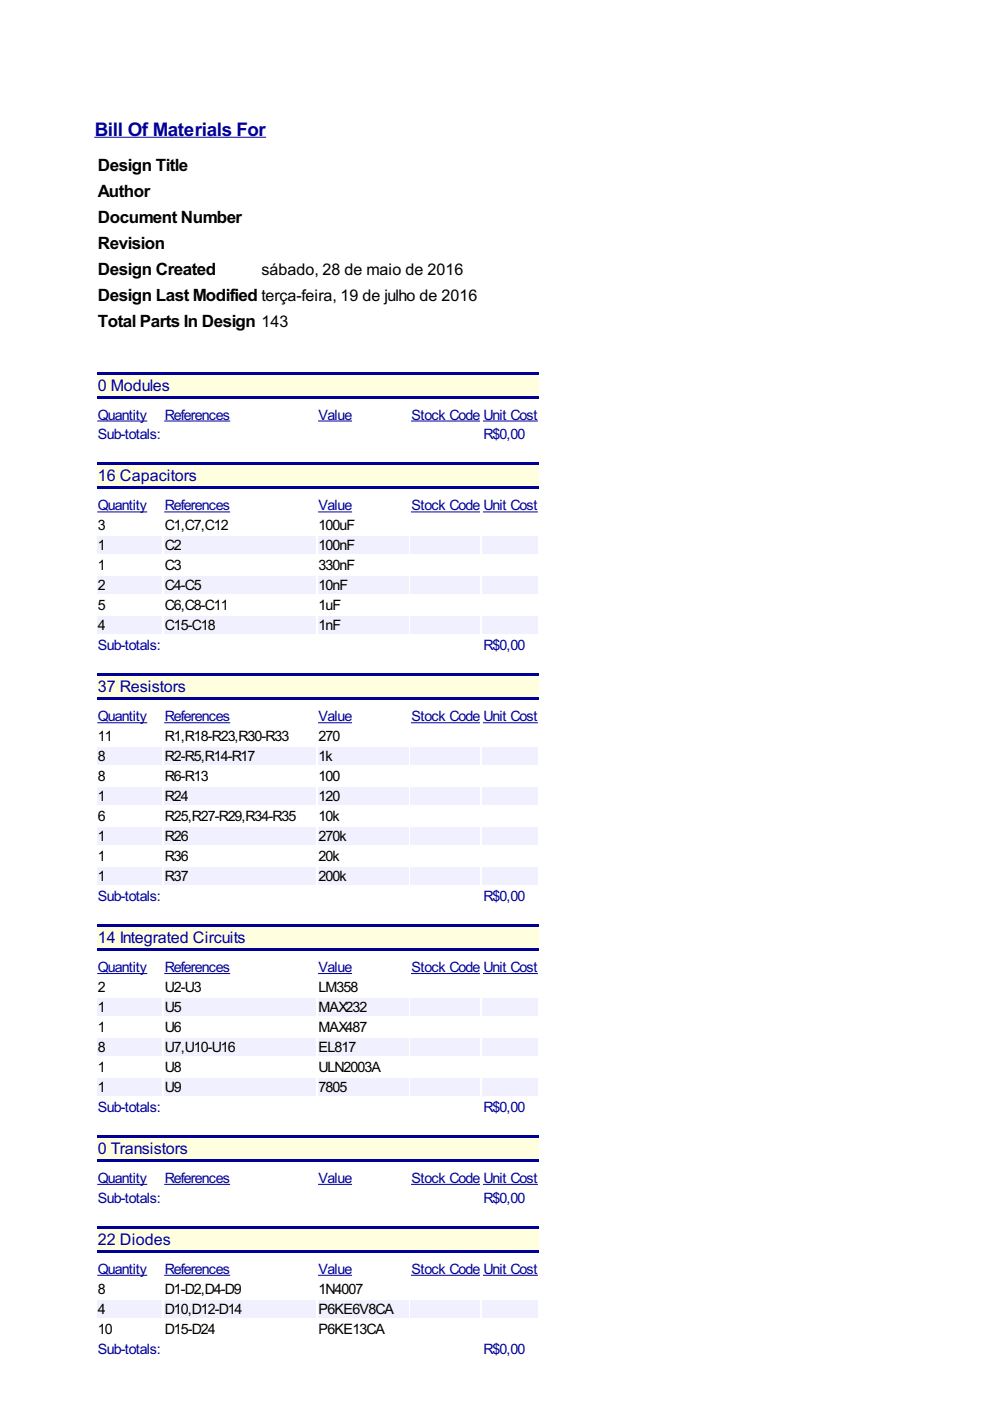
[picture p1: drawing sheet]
<svg xmlns="http://www.w3.org/2000/svg" width="210mm" height="297mm" viewBox="0 0 210 297" stroke-linecap="round" stroke-linejoin="round" font-family="sans-serif">
<defs><g id="words">
<text font-size="4.4" fill="#009" x="20.1" y="28.8">Bill Of Materials For</text>
<g font-size="4">
<text x="20.7" y="36.2">Design Title</text>
<text x="20.7" y="41.7">Author</text>
<text x="20.7" y="47.2">Document Number</text>
<text x="20.7" y="52.7">Revision</text>
<text x="20.7" y="58.2">Design Created</text>
<text x="20.7" y="63.7">Design Last Modified terça-feira, 19 de julho de 2016</text>
<text x="20.7" y="69.2">Total Parts In Design 143</text>
</g>
<text font-size="3.8" x="55.5" y="58.2">sábado, 28 de maio de 2016</text>
<g font-size="3.8" fill="#009">
<text x="20.7" y="82.8">0 Modules</text>
<text x="20.7" y="102.1">16 Capacitors</text>
<text x="20.7" y="146.8">37 Resistors</text>
<text x="20.7" y="199.9">14 Integrated Circuits</text>
<text x="20.7" y="244.6">0 Transistors</text>
<text x="20.7" y="263.9">22 Diodes</text>
</g>
<g font-size="3.4" fill="#009">
<text x="20.7" y="88.9">Quantity</text>
<text x="34.9" y="88.9">References</text>
<text x="67.5" y="88.9">Value</text>
<text x="87.3" y="88.9">Stock Code Unit Cost</text>
<text x="20.7" y="93.2">Sub-totals:</text>
<text x="102.5" y="93.2">R$0,00</text>
<text x="20.7" y="108.2">Quantity</text>
<text x="34.9" y="108.2">References</text>
<text x="67.5" y="108.2">Value</text>
<text x="87.3" y="108.2">Stock Code Unit Cost</text>
<text x="20.7" y="137.9">Sub-totals:</text>
<text x="102.5" y="137.9">R$0,00</text>
<text x="20.7" y="152.9">Quantity</text>
<text x="34.9" y="152.9">References</text>
<text x="67.5" y="152.9">Value</text>
<text x="87.3" y="152.9">Stock Code Unit Cost</text>
<text x="20.7" y="191.1">Sub-totals:</text>
<text x="102.5" y="191.1">R$0,00</text>
<text x="20.7" y="206.1">Quantity</text>
<text x="34.9" y="206.1">References</text>
<text x="67.5" y="206.1">Value</text>
<text x="87.3" y="206.1">Stock Code Unit Cost</text>
<text x="20.7" y="235.8">Sub-totals:</text>
<text x="102.5" y="235.8">R$0,00</text>
<text x="20.7" y="250.8">Quantity</text>
<text x="34.9" y="250.8">References</text>
<text x="67.5" y="250.8">Value</text>
<text x="87.3" y="250.8">Stock Code Unit Cost</text>
<text x="20.7" y="255">Sub-totals:</text>
<text x="102.5" y="255">R$0,00</text>
<text x="20.7" y="270.1">Quantity</text>
<text x="34.9" y="270.1">References</text>
<text x="67.5" y="270.1">Value</text>
<text x="87.3" y="270.1">Stock Code Unit Cost</text>
<text x="20.7" y="287">Sub-totals:</text>
<text x="102.5" y="287">R$0,00</text>
</g>
<g font-size="3.4">
<text x="20.7" y="112.5">3</text>
<text x="34.9" y="112.5">C1,C7,C12</text>
<text x="67.5" y="112.5">100uF</text>
<text x="20.7" y="116.7">1</text>
<text x="34.9" y="116.7">C2</text>
<text x="67.5" y="116.7">100nF</text>
<text x="20.7" y="120.9">1</text>
<text x="20.7" y="125.2">2</text>
<text x="34.9" y="120.9">C3</text>
<text x="34.9" y="125.2">C4-C5</text>
<text x="67.5" y="120.9">330nF</text>
<text x="67.5" y="125.2">10nF</text>
<text x="20.7" y="129.4">5</text>
<text x="34.9" y="129.4">C6,C8-C11</text>
<text x="67.5" y="129.4">1uF</text>
<text x="20.7" y="133.6">4</text>
<text x="34.9" y="133.6">C15-C18</text>
<text x="67.5" y="133.6">1nF</text>
<text x="20.7" y="157.2">11</text>
<text x="20.7" y="161.4">8</text>
<text x="34.9" y="157.2">R1,R18-R23,R30-R33</text>
<text x="34.9" y="161.4">R2-R5,R14-R17</text>
<text x="67.5" y="157.2">270</text>
<text x="67.5" y="161.4">1k</text>
<text x="20.7" y="165.6">8</text>
<text x="34.9" y="165.6">R6-R13</text>
<text x="67.5" y="165.6">100</text>
<text x="20.7" y="169.9">1</text>
<text x="34.9" y="169.9">R24</text>
<text x="67.5" y="169.9">120</text>
<text x="20.7" y="174.1">6</text>
<text x="20.7" y="178.3">1</text>
<text x="34.9" y="174.1">R25,R27-R29,R34-R35</text>
<text x="34.9" y="178.3">R26</text>
<text x="67.5" y="174.1">10k</text>
<text x="67.5" y="178.3">270k</text>
<text x="20.7" y="182.6">1</text>
<text x="34.9" y="182.6">R36</text>
<text x="67.5" y="182.6">20k</text>
<text x="20.7" y="186.8">1</text>
<text x="34.9" y="186.8">R37</text>
<text x="67.5" y="186.8">200k</text>
<text x="20.7" y="210.3">2</text>
<text x="20.7" y="214.6">1</text>
<text x="34.9" y="210.3">U2-U3</text>
<text x="34.9" y="214.6">U5</text>
<text x="67.5" y="210.3">LM358</text>
<text x="67.5" y="214.6">MAX232</text>
<text x="20.7" y="218.8">1</text>
<text x="34.9" y="218.8">U6</text>
<text x="67.5" y="218.8">MAX487</text>
<text x="20.7" y="223">8</text>
<text x="20.7" y="227.3">1</text>
<text x="34.9" y="223">U7,U10-U16</text>
<text x="34.9" y="227.3">U8</text>
<text x="67.5" y="223">EL817</text>
<text x="67.5" y="227.3">ULN2003A</text>
<text x="20.7" y="231.5">1</text>
<text x="34.9" y="231.5">U9</text>
<text x="67.5" y="231.5">7805</text>
<text x="20.7" y="274.3">8</text>
<text x="34.9" y="274.3">D1-D2,D4-D9</text>
<text x="67.5" y="274.3">1N4007</text>
<text x="20.7" y="278.5">4</text>
<text x="34.9" y="278.5">D10,D12-D14</text>
<text x="67.5" y="278.5">P6KE6V8CA</text>
<text x="20.7" y="282.8">10</text>
<text x="34.9" y="282.8">D15-D24</text>
<text x="67.5" y="282.8">P6KE13CA</text>
</g>
</g></defs>
<path d="M20.5 78.8h93.7v5.7h-93.7z" fill="#ffffe0"/>
<g fill="#009">
<path d="M20.5 78.8h93.7v.6h-93.7z"/>
<path d="M20.5 83.9h93.7v.6h-93.7z"/>
</g>
<path d="M20.5 98.1h93.7v5.7h-93.7z" fill="#ffffe0"/>
<g fill="#009">
<path d="M20.5 98.1h93.7v.6h-93.7z"/>
<path d="M20.5 103.1h93.7v.7h-93.7z"/>
</g>
<g fill="#f0f0fe">
<path d="M20.5 113.7h13.8v3.8h-13.8z"/>
<path d="M34.7 113.7h32.2v3.8h-32.2z"/>
<path d="M67.3 113.7h19.3v3.8h-19.3z"/>
<path d="M87 113.7h14.9v3.8h-14.9z"/>
<path d="M102.3 113.7h11.9v3.8h-11.9z"/>
<path d="M20.5 122.2h13.8v3.8h-13.8z"/>
<path d="M34.7 122.2h32.2v3.8h-32.2z"/>
<path d="M67.3 122.2h19.3v3.8h-19.3z"/>
<path d="M87 122.2h14.9v3.8h-14.9z"/>
<path d="M102.3 122.2h11.9v3.8h-11.9z"/>
<path d="M20.5 130.7h13.8v3.8h-13.8z"/>
<path d="M34.7 130.7h32.2v3.8h-32.2z"/>
<path d="M67.3 130.7h19.3v3.8h-19.3z"/>
<path d="M87 130.7h14.9v3.8h-14.9z"/>
<path d="M102.3 130.7h11.9v3.8h-11.9z"/>
</g>
<path d="M20.5 142.8h93.7v5.7h-93.7z" fill="#ffffe0"/>
<g fill="#009">
<path d="M20.5 142.8h93.7v.6h-93.7z"/>
<path d="M20.5 147.8h93.7v.7h-93.7z"/>
</g>
<g fill="#f0f0fe">
<path d="M20.5 158.4h13.8v3.8h-13.8z"/>
<path d="M34.7 158.4h32.2v3.8h-32.2z"/>
<path d="M67.3 158.4h19.3v3.8h-19.3z"/>
<path d="M87 158.4h14.9v3.8h-14.9z"/>
<path d="M102.3 158.4h11.9v3.8h-11.9z"/>
<path d="M20.5 166.9h13.8v3.8h-13.8z"/>
<path d="M34.7 166.9h32.2v3.8h-32.2z"/>
<path d="M67.3 166.9h19.3v3.8h-19.3z"/>
<path d="M87 166.9h14.9v3.8h-14.9z"/>
<path d="M102.3 166.9h11.9v3.8h-11.9z"/>
<path d="M20.5 175.4h13.8v3.8h-13.8z"/>
<path d="M34.7 175.4h32.2v3.8h-32.2z"/>
<path d="M67.3 175.4h19.3v3.8h-19.3z"/>
<path d="M87 175.4h14.9v3.8h-14.9z"/>
<path d="M102.3 175.4h11.9v3.8h-11.9z"/>
<path d="M20.5 183.8h13.8v3.9h-13.8z"/>
<path d="M34.7 183.8h32.2v3.9h-32.2z"/>
<path d="M67.3 183.8h19.3v3.9h-19.3z"/>
<path d="M87 183.8h14.9v3.9h-14.9z"/>
<path d="M102.3 183.8h11.9v3.9h-11.9z"/>
</g>
<path d="M20.5 195.9h93.7v5.7h-93.7z" fill="#ffffe0"/>
<g fill="#009">
<path d="M20.5 195.9h93.7v.7h-93.7z"/>
<path d="M20.5 201h93.7v.6h-93.7z"/>
</g>
<g fill="#f0f0fe">
<path d="M20.5 211.6h13.8v3.8h-13.8z"/>
<path d="M34.7 211.6h32.2v3.8h-32.2z"/>
<path d="M67.3 211.6h19.3v3.8h-19.3z"/>
<path d="M87 211.6h14.9v3.8h-14.9z"/>
<path d="M102.3 211.6h11.9v3.8h-11.9z"/>
<path d="M20.5 220.1h13.8v3.8h-13.8z"/>
<path d="M34.7 220.1h32.2v3.8h-32.2z"/>
<path d="M67.3 220.1h19.3v3.8h-19.3z"/>
<path d="M87 220.1h14.9v3.8h-14.9z"/>
<path d="M102.3 220.1h11.9v3.8h-11.9z"/>
<path d="M20.5 228.5h13.8v3.9h-13.8z"/>
<path d="M34.7 228.5h32.2v3.9h-32.2z"/>
<path d="M67.3 228.5h19.3v3.9h-19.3z"/>
<path d="M87 228.5h14.9v3.9h-14.9z"/>
<path d="M102.3 228.5h11.9v3.9h-11.9z"/>
</g>
<path d="M20.5 240.6h93.7v5.7h-93.7z" fill="#ffffe0"/>
<g fill="#009">
<path d="M20.5 240.6h93.7v.7h-93.7z"/>
<path d="M20.5 245.7h93.7v.6h-93.7z"/>
</g>
<path d="M20.5 259.9h93.7v5.7h-93.7z" fill="#ffffe0"/>
<g fill="#009">
<path d="M20.5 259.9h93.7v.6h-93.7z"/>
<path d="M20.5 265h93.7v.6h-93.7z"/>
</g>
<g fill="#f0f0fe">
<path d="M20.5 275.6h13.8v3.8h-13.8z"/>
<path d="M34.7 275.6h32.2v3.8h-32.2z"/>
<path d="M67.3 275.6h19.3v3.8h-19.3z"/>
<path d="M87 275.6h14.9v3.8h-14.9z"/>
<path d="M102.3 275.6h11.9v3.8h-11.9z"/>
</g>
<g fill="none" stroke="#009" stroke-width=".21">
<path d="M20.1 29.1h36.2M20.7 89.3h10.4M34.9 89.3h13.8M67.5 89.3h7M87.3 89.3h14.4M102.5 89.3h11.4M20.7 108.5h10.4M34.9 108.5h13.8M67.5 108.5h7M87.3 108.5h14.4M102.5 108.5h11.4M20.7 153.2h10.4"/>
<path d="M34.9 153.2h13.8M67.5 153.2h7M87.3 153.2h14.4M102.5 153.2h11.4M20.7 206.4h10.4M34.9 206.4h13.8M67.5 206.4h7M87.3 206.4h14.4M102.5 206.4h11.4M20.7 251.1h10.4M34.9 251.1h13.8M67.5 251.1h7"/>
<path d="M87.3 251.1h14.4M102.5 251.1h11.4M20.7 270.4h10.4M34.9 270.4h13.8M67.5 270.4h7M87.3 270.4h14.4M102.5 270.4h11.4"/>
</g>
<use href="#words"/>
</svg>
